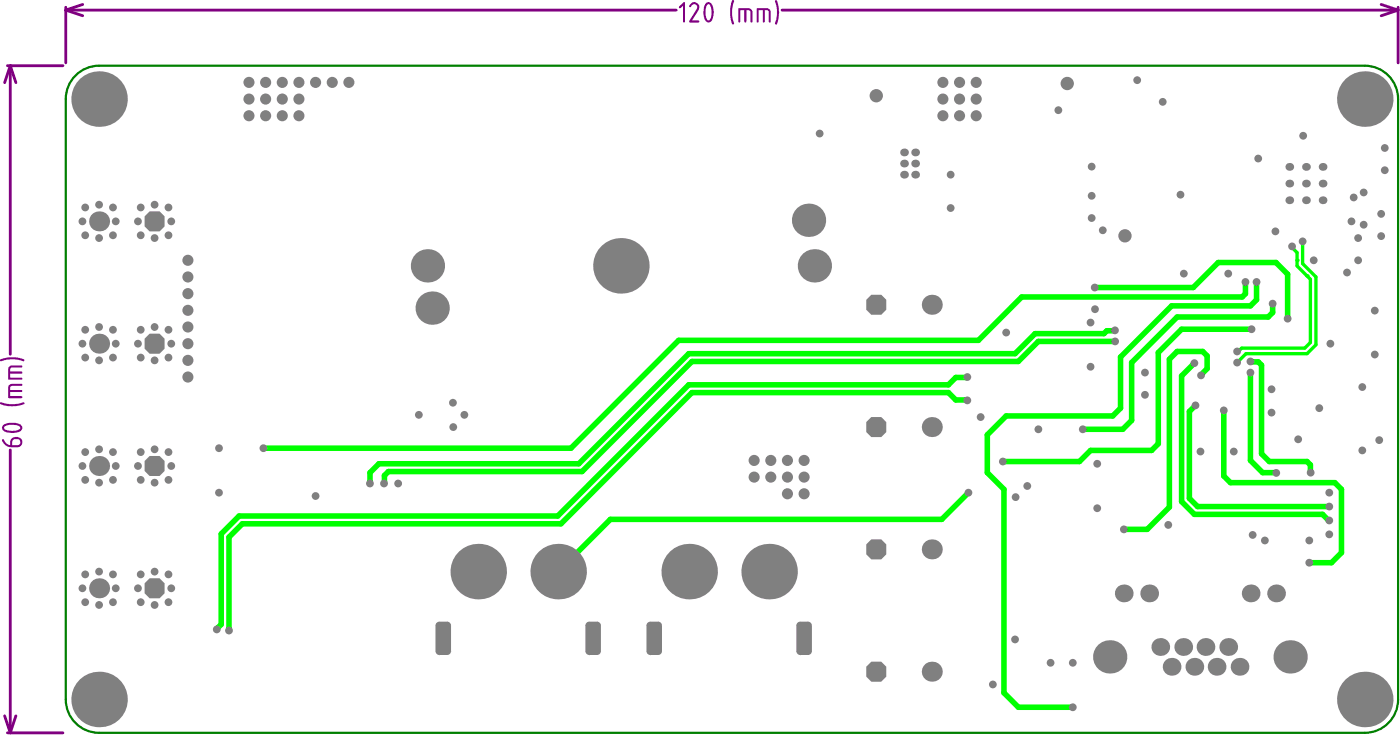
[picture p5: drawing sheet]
<svg xmlns="http://www.w3.org/2000/svg" width="420mm" height="220mm" viewBox="0 0 420 220" stroke-linecap="round" stroke-linejoin="round" font-family="sans-serif">
<path d="M331.9 99.1l-.9 .8M289.9 119.8l.2 .1M290.1 112.9l-.2 .1M360.1 112.2v.2M378.3 135.9l2.3 2.3M391.9 138.2l1 1M115.3 144.7l-.1 .1" fill="none" stroke="#0f0" stroke-width="1.7"/>
<path d="M391.9 82.6l1 1M372.3 104.3l-1 1h-.3M392.9 102.6l-1.7 1.7" fill="none" stroke="#0f0" stroke-width="1"/>
<g fill="#0f0">
<circle cx="391.9" cy="82.6" r=".5"/>
<circle cx="388.9" cy="78" r=".5"/>
</g>
<path d="M387.4 73.8v.4l1.5 1.5v3.9l3 3M390.6 72.3v6.7l4 4v20.3l-2.7 2.6h-18.3l-2.6 2.7M392.9 83.6v19M372.3 104.3h18.9" fill="none" stroke="#0f0" stroke-width="1"/>
<g fill="none" stroke="#0f0" stroke-width="1.7">
<path d="M328.3 86.1h29.5l7.5-7.5h17.3l3.5 3.5v13.3M331 99.9h-20.6l-6 6h-97.9l-32.9 33h-60l-2.7 2.7v3.2M334.3 98.9l-2.4 .2M373.5 84.5v3.5l-1 .9h-66.1l-13 13h-89.9l-32.3 32.3h-92.2M375.3 98.6h-21l-7 7v27.3l-2 2h-18.3l-3.3 3.3h-23M376.8 84.5v5.3l-1.8 1.8h-23.7l-15.3 15.3v15.3l-2.3 2.4h-32l-5.6 5.6v11.4l4.9 5v60.9l4.4 4.3h16.3M381.6 90.9v2.7l-1.3 1.3h-27.3l-13.7 13.7v17.3l-2.6 2.7h-12M289.9 113h-3.3l-2.2 2.3h-77.9l-39.3 39.2h-95.5l-5.4 5.4v27.1l-1.3 1.5M289.9 119.8h-3.3l-2.2-2.2h-76.9l-39.3 39.3h-95.5l-4 4v27.9M334.4 102.3h-23.1l-6 6h-97.8l-33 32.9h-58l-1.2 1.2v2.3M358.1 108.8l-3.8 3.8v37.6l3.8 3.8h38.5l2 1.9M360.1 112.2l1.9-1.8v-3.8l-1.4-1.3h-7.6l-2.3 2.3v44.3l-6.7 6.6h-7"/>
<path d="M375 108.3l2.3 .1 1 1v26.5M375 111.6v26.3l3.6 3.7h4.1M358.5 121.4l-1.9 1.8v26.1l2.5 2.4h39.5M367 122.9v19.7l2 2h31.3l2 2v18.9l-3 3h-6.7M380.6 138.2h11.3M392.9 139.2l.1 2.4M290.4 147.6l-8 7.9h-99.4l-15.6 15.7"/>
</g>
<g fill="#808080">
<path d="M197.3 186.2v1.1zM197.3 186.2l1 .5 .2 .6h-1.2z"/>
<path d="M193.8 187.3h1.2zM194.3 186.4l.7-.2v1.1h-1.2z"/>
<path d="M195 195v1.2zM193.8 195h1.2v1.2l-.7-.3z"/>
<path d="M197.3 195h1.2zM197.3 195h1.2l-.2 .7-.6 .4-.4 .1z"/>
<path d="M134.1 186.2v1.1zM134.1 186.2l.7 .2 .5 .9h-1.2z"/>
<path d="M130.6 187.3h1.2zM131.1 186.4l.7-.2v1.1h-1.2z"/>
<path d="M131.8 195v1.2zM130.6 195h1.2v1.2l-1-.5z"/>
<path d="M134.1 195h1.2zM134.1 195h1.2l-.3 .7-.5 .4-.4 .1z"/>
<path d="M179 186.2v1.1zM179 186.2l.7 .2 .5 .9h-1.2z"/>
<path d="M175.5 187.3h1.2zM176 186.4l.7-.2v1.1h-1.2z"/>
<path d="M176.7 195v1.2zM175.5 195h1.2v1.2l-.9-.5z"/>
<path d="M179 195h1.2zM179 195h1.2l-.2 .7-.6 .4-.4 .1z"/>
<path d="M242.3 186.2v1.1zM242.3 186.2l.9 .5 .3 .6h-1.2z"/>
<path d="M238.8 187.3h1.2zM239.3 186.4l.7-.2v1.1h-1.2z"/>
<path d="M240 195v1.2zM238.8 195h1.2v1.2l-1-.5z"/>
<path d="M242.3 195h1.2zM242.3 195h1.2l-.3 .7-.5 .4-.4 .1z"/>
<circle cx="408.9" cy="67.3" r="1.17"/>
<circle cx="405.3" cy="66.3" r="1.17"/>
<circle cx="94.6" cy="148.6" r="1.17"/>
<circle cx="328.3" cy="92.6" r="1.17"/>
<circle cx="334.3" cy="98.9" r="1.17"/>
<circle cx="398.6" cy="155.9" r="1.17"/>
<circle cx="392.6" cy="161.9" r="1.17"/>
<circle cx="393" cy="141.6" r="1.17"/>
<circle cx="328.3" cy="86.1" r="1.17"/>
<circle cx="387.4" cy="73.8" r="1.17"/>
<circle cx="139.2" cy="124.2" r="1.17"/>
<circle cx="317.4" cy="33" r="1.17"/>
<circle cx="104.6" cy="24.7" r="1.67"/>
<circle cx="245.8" cy="40" r="1.17"/>
<circle cx="301.7" cy="99.6" r="1.17"/>
<circle cx="376.8" cy="84.5" r="1.17"/>
<circle cx="381.6" cy="90.9" r="1.17"/>
<circle cx="343.3" cy="118.3" r="1.17"/>
<circle cx="324.7" cy="128.6" r="1.17"/>
<circle cx="304.4" cy="191.5" r="1.17"/>
<circle cx="329" cy="138.9" r="1.17"/>
<circle cx="334.4" cy="102.3" r="1.17"/>
<circle cx="327" cy="96.6" r="1.17"/>
<circle cx="373.5" cy="84.5" r="1.17"/>
<circle cx="386.1" cy="95.4" r="1.17"/>
<circle cx="375.3" cy="98.6" r="1.17"/>
<circle cx="337.3" cy="70.6" r="2"/>
<circle cx="408.9" cy="57.6" r="1.17"/>
<circle cx="390.6" cy="72.3" r="1.17"/>
<circle cx="375" cy="108.3" r="1.17"/>
<circle cx="371" cy="105.3" r="1.17"/>
<circle cx="415.2" cy="51" r="1.17"/>
<circle cx="415.2" cy="44.3" r="1.17"/>
<circle cx="382.4" cy="69.3" r="1.17"/>
<circle cx="377.3" cy="47.5" r="1.17"/>
<circle cx="390.8" cy="40.7" r="1.17"/>
<circle cx="405.9" cy="59.1" r="1.17"/>
<circle cx="407.3" cy="71.3" r="1.17"/>
<circle cx="403.9" cy="81.6" r="1.17"/>
<circle cx="414.2" cy="64.1" r="1.17"/>
<circle cx="414.2" cy="70.7" r="1.17"/>
<circle cx="393.9" cy="78" r="1.17"/>
<circle cx="407.3" cy="78" r="1.17"/>
<circle cx="398.6" cy="147.6" r="1.17"/>
<circle cx="290.4" cy="147.6" r="1.17"/>
<circle cx="290.1" cy="112.9" r="1.17"/>
<circle cx="65" cy="188.5" r="1.17"/>
<circle cx="68.7" cy="188.8" r="1.17"/>
<circle cx="290.1" cy="119.9" r="1.17"/>
<circle cx="119.4" cy="144.8" r="1.17"/>
<circle cx="115.2" cy="144.8" r="1.17"/>
<circle cx="110.9" cy="144.8" r="1.17"/>
<circle cx="350.3" cy="157.2" r="1.17"/>
<circle cx="392.6" cy="168.5" r="1.17"/>
<circle cx="337" cy="158.5" r="1.17"/>
<circle cx="367" cy="122.9" r="1.17"/>
<circle cx="360.1" cy="112.4" r="1.17"/>
<circle cx="398.6" cy="160" r="1.17"/>
<circle cx="398.6" cy="151.7" r="1.17"/>
<circle cx="358.5" cy="121.4" r="1.17"/>
<circle cx="358.1" cy="108.8" r="1.17"/>
<circle cx="370" cy="135.2" r="1.17"/>
<circle cx="360" cy="135.2" r="1.17"/>
<circle cx="389.3" cy="131.6" r="1.17"/>
<circle cx="382.7" cy="141.6" r="1.17"/>
<circle cx="371" cy="108.6" r="1.17"/>
<circle cx="375" cy="111.6" r="1.17"/>
<circle cx="379.3" cy="161.9" r="1.17"/>
<circle cx="381.3" cy="116.6" r="1.17"/>
<circle cx="381.3" cy="123.6" r="1.17"/>
<circle cx="343.3" cy="111.6" r="1.17"/>
<circle cx="355" cy="82" r="1.17"/>
<circle cx="368.3" cy="82" r="1.17"/>
<circle cx="413.6" cy="131.8" r="1.17"/>
<circle cx="408.5" cy="134.9" r="1.17"/>
<circle cx="395.6" cy="122.2" r="1.17"/>
<circle cx="398.9" cy="102.9" r="1.17"/>
<circle cx="408.5" cy="115.9" r="1.17"/>
<circle cx="412.2" cy="106.2" r="1.17"/>
<circle cx="412.2" cy="93" r="1.17"/>
<circle cx="327" cy="109.8" r="1.17"/>
<circle cx="300.7" cy="138.2" r="1.17"/>
<circle cx="294.1" cy="124.9" r="1.17"/>
<circle cx="311.4" cy="128.6" r="1.17"/>
<circle cx="329" cy="152.2" r="1.17"/>
<circle cx="304.5" cy="148.9" r="1.17"/>
<circle cx="308" cy="145.6" r="1.17"/>
<circle cx="241.1" cy="137.9" r="1.67"/>
<circle cx="236.1" cy="137.9" r="1.67"/>
<circle cx="231.1" cy="137.9" r="1.67"/>
<circle cx="226.1" cy="137.9" r="1.67"/>
<circle cx="226.1" cy="142.9" r="1.67"/>
<circle cx="231.1" cy="142.9" r="1.67"/>
<circle cx="236.1" cy="142.9" r="1.67"/>
<circle cx="241.1" cy="142.9" r="1.67"/>
<circle cx="236.1" cy="147.9" r="1.67"/>
<circle cx="241.1" cy="147.9" r="1.67"/>
<circle cx="297.7" cy="205" r="1.17"/>
<circle cx="321.7" cy="198.5" r="1.17"/>
<circle cx="315" cy="198.5" r="1.17"/>
<circle cx="321.7" cy="211.8" r="1.17"/>
<circle cx="375.6" cy="160.2" r="1.17"/>
<circle cx="65.7" cy="147.6" r="1.17"/>
<circle cx="65.7" cy="134.2" r="1.17"/>
<circle cx="79" cy="134.2" r="1.17"/>
<circle cx="354" cy="58.3" r="1.17"/>
<circle cx="327.3" cy="49.9" r="1.17"/>
<circle cx="327.3" cy="58.6" r="1.17"/>
<circle cx="330.7" cy="69" r="1.17"/>
<circle cx="327.3" cy="65.3" r="1.17"/>
<circle cx="320" cy="25" r="2"/>
<circle cx="341" cy="24" r="1.17"/>
<circle cx="348.7" cy="30.5" r="1.17"/>
<circle cx="292.7" cy="24.7" r="1.67"/>
<circle cx="292.7" cy="29.7" r="1.67"/>
<circle cx="292.7" cy="34.7" r="1.67"/>
<circle cx="287.7" cy="24.7" r="1.67"/>
<circle cx="287.7" cy="29.7" r="1.67"/>
<circle cx="287.7" cy="34.7" r="1.67"/>
<circle cx="282.7" cy="24.7" r="1.67"/>
<circle cx="282.7" cy="29.7" r="1.67"/>
<circle cx="282.7" cy="34.7" r="1.67"/>
<circle cx="285.1" cy="62.3" r="1.17"/>
<circle cx="285.1" cy="52.3" r="1.17"/>
<circle cx="262.8" cy="28.7" r="2"/>
<circle cx="34.7" cy="66.3" r="1.17"/>
<circle cx="29.7" cy="71.3" r="1.17"/>
<circle cx="24.7" cy="66.3" r="1.17"/>
<circle cx="29.7" cy="61.3" r="1.17"/>
<circle cx="25.6" cy="70.5" r="1.17"/>
<circle cx="33.9" cy="70.5" r="1.17"/>
<circle cx="33.9" cy="62.1" r="1.17"/>
<circle cx="25.6" cy="62.1" r="1.17"/>
<circle cx="34.7" cy="102.9" r="1.17"/>
<circle cx="29.7" cy="107.9" r="1.17"/>
<circle cx="24.7" cy="102.9" r="1.17"/>
<circle cx="29.7" cy="97.9" r="1.17"/>
<circle cx="25.6" cy="107.1" r="1.17"/>
<circle cx="33.9" cy="107.1" r="1.17"/>
<circle cx="33.9" cy="98.8" r="1.17"/>
<circle cx="25.6" cy="98.8" r="1.17"/>
<circle cx="34.7" cy="139.6" r="1.17"/>
<circle cx="29.7" cy="144.6" r="1.17"/>
<circle cx="24.7" cy="139.6" r="1.17"/>
<circle cx="29.7" cy="134.6" r="1.17"/>
<circle cx="25.6" cy="143.7" r="1.17"/>
<circle cx="33.9" cy="143.7" r="1.17"/>
<circle cx="33.9" cy="135.4" r="1.17"/>
<circle cx="25.6" cy="135.4" r="1.17"/>
<circle cx="34.7" cy="176.2" r="1.17"/>
<circle cx="29.7" cy="181.2" r="1.17"/>
<circle cx="24.7" cy="176.2" r="1.17"/>
<circle cx="29.7" cy="171.2" r="1.17"/>
<circle cx="25.6" cy="180.4" r="1.17"/>
<circle cx="33.9" cy="180.4" r="1.17"/>
<circle cx="33.9" cy="172" r="1.17"/>
<circle cx="25.6" cy="172" r="1.17"/>
<circle cx="51.4" cy="176.2" r="1.17"/>
<circle cx="46.4" cy="181.2" r="1.17"/>
<circle cx="41.4" cy="176.2" r="1.17"/>
<circle cx="46.4" cy="171.2" r="1.17"/>
<circle cx="42.2" cy="180.4" r="1.17"/>
<circle cx="50.5" cy="180.4" r="1.17"/>
<circle cx="50.5" cy="172" r="1.17"/>
<circle cx="42.2" cy="172" r="1.17"/>
<circle cx="51.4" cy="139.6" r="1.17"/>
<circle cx="46.4" cy="144.6" r="1.17"/>
<circle cx="41.4" cy="139.6" r="1.17"/>
<circle cx="46.4" cy="134.6" r="1.17"/>
<circle cx="42.2" cy="143.7" r="1.17"/>
<circle cx="50.5" cy="143.7" r="1.17"/>
<circle cx="50.5" cy="135.4" r="1.17"/>
<circle cx="42.2" cy="135.4" r="1.17"/>
<circle cx="51.4" cy="102.9" r="1.17"/>
<circle cx="46.4" cy="107.9" r="1.17"/>
<circle cx="41.4" cy="102.9" r="1.17"/>
<circle cx="46.4" cy="97.9" r="1.17"/>
<circle cx="42.2" cy="107.1" r="1.17"/>
<circle cx="50.5" cy="107.1" r="1.17"/>
<circle cx="50.5" cy="98.8" r="1.17"/>
<circle cx="42.2" cy="98.8" r="1.17"/>
<circle cx="42.2" cy="62.1" r="1.17"/>
<circle cx="50.5" cy="62.1" r="1.17"/>
<circle cx="50.5" cy="70.5" r="1.17"/>
<circle cx="42.2" cy="70.5" r="1.17"/>
<circle cx="46.4" cy="61.3" r="1.17"/>
<circle cx="41.4" cy="66.3" r="1.17"/>
<circle cx="46.4" cy="71.3" r="1.17"/>
<circle cx="51.4" cy="66.3" r="1.17"/>
<circle cx="56.3" cy="112.9" r="1.67"/>
<circle cx="56.3" cy="107.9" r="1.67"/>
<circle cx="56.3" cy="102.9" r="1.67"/>
<circle cx="56.3" cy="97.9" r="1.67"/>
<circle cx="56.3" cy="92.9" r="1.67"/>
<circle cx="56.3" cy="87.9" r="1.67"/>
<circle cx="56.3" cy="83" r="1.67"/>
<circle cx="56.3" cy="78" r="1.67"/>
<circle cx="74.7" cy="34.7" r="1.67"/>
<circle cx="79.7" cy="34.7" r="1.67"/>
<circle cx="84.6" cy="34.7" r="1.67"/>
<circle cx="89.6" cy="34.7" r="1.67"/>
<circle cx="89.6" cy="29.7" r="1.67"/>
<circle cx="84.6" cy="29.7" r="1.67"/>
<circle cx="79.7" cy="29.7" r="1.67"/>
<circle cx="74.7" cy="29.7" r="1.67"/>
<circle cx="74.7" cy="24.7" r="1.67"/>
<circle cx="79.7" cy="24.7" r="1.67"/>
<circle cx="84.6" cy="24.7" r="1.67"/>
<circle cx="89.6" cy="24.7" r="1.67"/>
<circle cx="94.6" cy="24.7" r="1.67"/>
<circle cx="99.6" cy="24.7" r="1.67"/>
<circle cx="125.6" cy="124.2" r="1.17"/>
<circle cx="135.8" cy="120.6" r="1.17"/>
<circle cx="135.9" cy="127.9" r="1.17"/>
<circle cx="271.1" cy="49" r="1.16"/>
<circle cx="271.1" cy="52.3" r="1.16"/>
<circle cx="351.3" cy="199.7" r="2.66"/>
<circle cx="358.1" cy="199.7" r="2.66"/>
<circle cx="364.8" cy="199.7" r="2.66"/>
<circle cx="371.7" cy="199.7" r="2.66"/>
<circle cx="386.6" cy="50" r="1.16"/>
<circle cx="391.6" cy="50" r="1.16"/>
<circle cx="396.6" cy="50" r="1.16"/>
<circle cx="271.1" cy="45.7" r="1.16"/>
<circle cx="344.6" cy="177.7" r="2.66"/>
<circle cx="386.6" cy="60" r="1.16"/>
<circle cx="386.6" cy="55" r="1.16"/>
<circle cx="391.6" cy="60" r="1.16"/>
<circle cx="391.6" cy="55" r="1.16"/>
<circle cx="396.6" cy="60" r="1.16"/>
<circle cx="396.6" cy="55" r="1.16"/>
<circle cx="274.4" cy="49" r="1.16"/>
<circle cx="274.4" cy="52.3" r="1.16"/>
<circle cx="29.7" cy="209.5" r="8.3"/>
<circle cx="29.7" cy="176.2" r="3"/>
<circle cx="29.7" cy="139.6" r="3"/>
<circle cx="29.7" cy="102.9" r="3"/>
<circle cx="128.2" cy="79.6" r="5"/>
<circle cx="186.2" cy="79.6" r="8.3"/>
<circle cx="244.2" cy="79.6" r="5"/>
<circle cx="279.4" cy="164.5" r="3"/>
<circle cx="279.4" cy="127.9" r="3"/>
<circle cx="274.4" cy="45.7" r="1.16"/>
<circle cx="347.9" cy="193.8" r="2.66"/>
<circle cx="354.8" cy="193.8" r="2.66"/>
<circle cx="361.5" cy="193.8" r="2.66"/>
<circle cx="382.6" cy="177.7" r="2.66"/>
<circle cx="375" cy="177.7" r="2.66"/>
<circle cx="368.3" cy="193.8" r="2.66"/>
<circle cx="409.2" cy="209.5" r="8.3"/>
<circle cx="29.7" cy="29.7" r="8.3"/>
<circle cx="29.7" cy="66.3" r="3"/>
<circle cx="129.6" cy="92.3" r="5"/>
<circle cx="242.5" cy="66" r="5"/>
<circle cx="279.4" cy="201.2" r="3"/>
<circle cx="279.4" cy="91.3" r="3"/>
<circle cx="409.2" cy="29.7" r="8.3"/>
<circle cx="337" cy="177.7" r="2.66"/>
<circle cx="143.4" cy="171.2" r="8.3"/>
<circle cx="230.6" cy="171.2" r="8.3"/>
<circle cx="206.7" cy="171.2" r="8.3"/>
<circle cx="332.8" cy="196.7" r="5"/>
<circle cx="386.9" cy="196.7" r="5"/>
<circle cx="167.4" cy="171.2" r="8.3"/>
</g>
<g fill="#808080">
<path d="M195 186.2h2.3l1.2 1.1v7.7l-1.2 1.2h-2.3l-1.2-1.2v-7.7z" fill-rule="evenodd"/>
<path d="M44.9 173.2h3l1.5 1.5v3l-1.5 1.5h-3l-1.5-1.5v-3z" fill-rule="evenodd"/>
<path d="M44.9 136.6h3l1.5 1.5v3l-1.5 1.5h-3l-1.5-1.5v-3z" fill-rule="evenodd"/>
<path d="M44.9 99.9h3l1.5 1.5v3l-1.5 1.5h-3l-1.5-1.5v-3z" fill-rule="evenodd"/>
<path d="M131.8 186.2h2.3l1.2 1.1v7.7l-1.2 1.2h-2.3l-1.2-1.2v-7.7z" fill-rule="evenodd"/>
<path d="M176.7 186.2h2.3l1.2 1.1v7.7l-1.2 1.2h-2.3l-1.2-1.2v-7.7z" fill-rule="evenodd"/>
<path d="M240 186.2h2.3l1.2 1.1v7.7l-1.2 1.2h-2.3l-1.2-1.2v-7.7z" fill-rule="evenodd"/>
<path d="M261.3 161.5h3l1.5 1.5v3l-1.5 1.5h-3l-1.5-1.5v-3z" fill-rule="evenodd"/>
<path d="M261.3 124.9h3l1.5 1.5v3l-1.5 1.5h-3l-1.5-1.5v-3z" fill-rule="evenodd"/>
<path d="M44.9 63.3h3l1.5 1.5v3l-1.5 1.5h-3l-1.5-1.5v-3z" fill-rule="evenodd"/>
<path d="M261.3 198.2h3l1.5 1.5v3l-1.5 1.5h-3l-1.5-1.5v-3z" fill-rule="evenodd"/>
<path d="M261.3 88.3h3l1.5 1.5v3l-1.5 1.5h-3l-1.5-1.5v-3z" fill-rule="evenodd"/>
</g>
<path d="M23.1 22.2a9.9 9.9 0 0 1 6.6-2.5h379.5a10 10 0 0 1 10 10v179.8a10 10 0 0 1-10 10h-379.5a10 10 0 0 1-10-10v-179.8a10 10 0 0 1 3.4-7.5z" fill="none" stroke="#008000" stroke-width=".67"/>
<g fill="none" stroke="#800080" stroke-width=".85">
<path d="M2.2 19.7h16.7M3.1 19.7l1.7 5.1M3.1 19.7l-1.7 5.1M3.1 19.7v86.4M19.7 2.2v16.6M19.7 3l5.1 1.7M19.7 3h183.1M24.8 1.3l-5.1 1.7M234.5 3h184.7M414.2 1.3l5 1.7M419.2 2.2v16.6M419.2 3l-5 1.7"/>
<path d="M3.1 134.8v84.7M1.4 214.4l1.7 5.1M2.2 219.5h16.7M4.8 214.4l-1.7 5.1"/>
</g>
<g fill="#800080">
<path d="M.1 120.5l2.6 .6h1.8l2.3-.6a.36 .36 0 0 1 .6 .3 .36 .36 0 0 1-.6 .3l-1.3 .5-1.9 .1-2.8-.4a.69 .69 0 0 1-.8-.7z"/>
<path d="M2.9 115.2l.6-.2h3.2l-.1 .6h-3.1l-.5 .4v.8l3.7 .1-.2 .5h-3.5v1.2h3.4l.3 .2-.1 .4-3.9 .1-.2-.2v-3.2z"/>
<path d="M2.9 109.7l.4-.2h3.4l-.2 .6h-3l-.5 .4v.7h3.4l.3 .2-.2 .5h-3.5v1.2h3.5l.1 .6-4.1-.1v-3.2z"/>
<path d="M0 107.7l2.5-.7h2.2l2.2 .5a.39 .39 0 0 1 .4 .6 .39 .39 0 0 1-.7 0l-1.4-.4-2.2-.1-2.9 .6z"/>
<path d="M205 .6l.4 .2v5.8l-.3 .2-.3-.2v-4.9l-.8 .8h-.3l-.2-.4z"/>
<path d="M207.3 .9a1.56 1.56 0 0 1 1.9 .2 1.56 1.56 0 0 1 .3 2l-2 3h1.9l.3 .3-.1 .3h-2.8l-.1-.4 2.3-3.7a.95 .95 0 0 0-.6-1.3 .95 .95 0 0 0-1.2 .8 .47 .47 0 0 1-.6-.4 .47 .47 0 0 1 .5-.5z"/>
<path d="M219.5 .1h.1a.4 .4 0 0 1 .6 .1 .4 .4 0 0 1-.2 .6l-.5 2.1v1.7l.5 2.2a.35 .35 0 0 1-.1 .6 .35 .35 0 0 1-.5-.5l-.5-2.2v-2.1z"/>
<path d="M221.5 2.5h2.9a1.16 1.16 0 0 1 1.2 1.1v3l-.3 .2-.3-.3v-3l-.4-.4h-.8v3.3l-.4 .4-.2-.4v-3.3h-1.2v3.4l-.4 .3-.2-.2z"/>
<path d="M227 2.5h3.3l.5 .2 .3 .6v3.4l-.3 .1-.3-.3v-3l-.4-.4h-.8v3.4l-.3 .3-.3-.2v-3.5h-1.2v3.5l-.4 .2-.2-.2z"/>
<path d="M232.5 .1l.1-.1a1.74 1.74 0 0 1 .8 1.8l.2 2.1-.5 3.1a.36 .36 0 0 1-.6 .3 .36 .36 0 0 1 0-.6l.5-2v-2.1z"/>
<path d="M3.9 131.8l-.3 .5v1h1.6a.89 .89 0 0 0 .9-.9 .89 .89 0 0 0-.9-.9h-1zM.6 131.6h.1a.7 .7 0 0 1 .8 .8l.4 .5 1 .4h.1v-.9a1.59 1.59 0 0 1 1.6-1.5h.6a1.57 1.57 0 0 1 1.5 1.5 1.57 1.57 0 0 1-1.5 1.6l-2-.1a2.84 2.84 0 0 1-2.6-2.3z"/>
<path d="M1.5 127.6a.67 .67 0 0 0-.2 .8 .67 .67 0 0 0 .7 .4l1.8 .2a2.13 2.13 0 0 0 2.3-.9 2.2 2.2 0 0 0-2.1-.9l-1.5 .1zM.9 127.3l1.4-.6 1.7-.1a2.19 2.19 0 0 1 2.7 1.6 2.82 2.82 0 0 1-3.1 1.5h-.1a2.58 2.58 0 0 1-2.9-1.5z"/>
<path d="M212.3 1.3l-.6 1-.1 1.7a1.88 1.88 0 0 0 .9 2.1l.3-.2 .5-.8 .1-1.7a2.27 2.27 0 0 0-1-2.2zM211.7 .9a1.49 1.49 0 0 1 2.2 1.6v1.6a2.36 2.36 0 0 1-1.5 2.7 3 3 0 0 1-1.5-3.2l.1-.3a3.4 3.4 0 0 1 .7-2.4z"/>
</g>
</svg>
